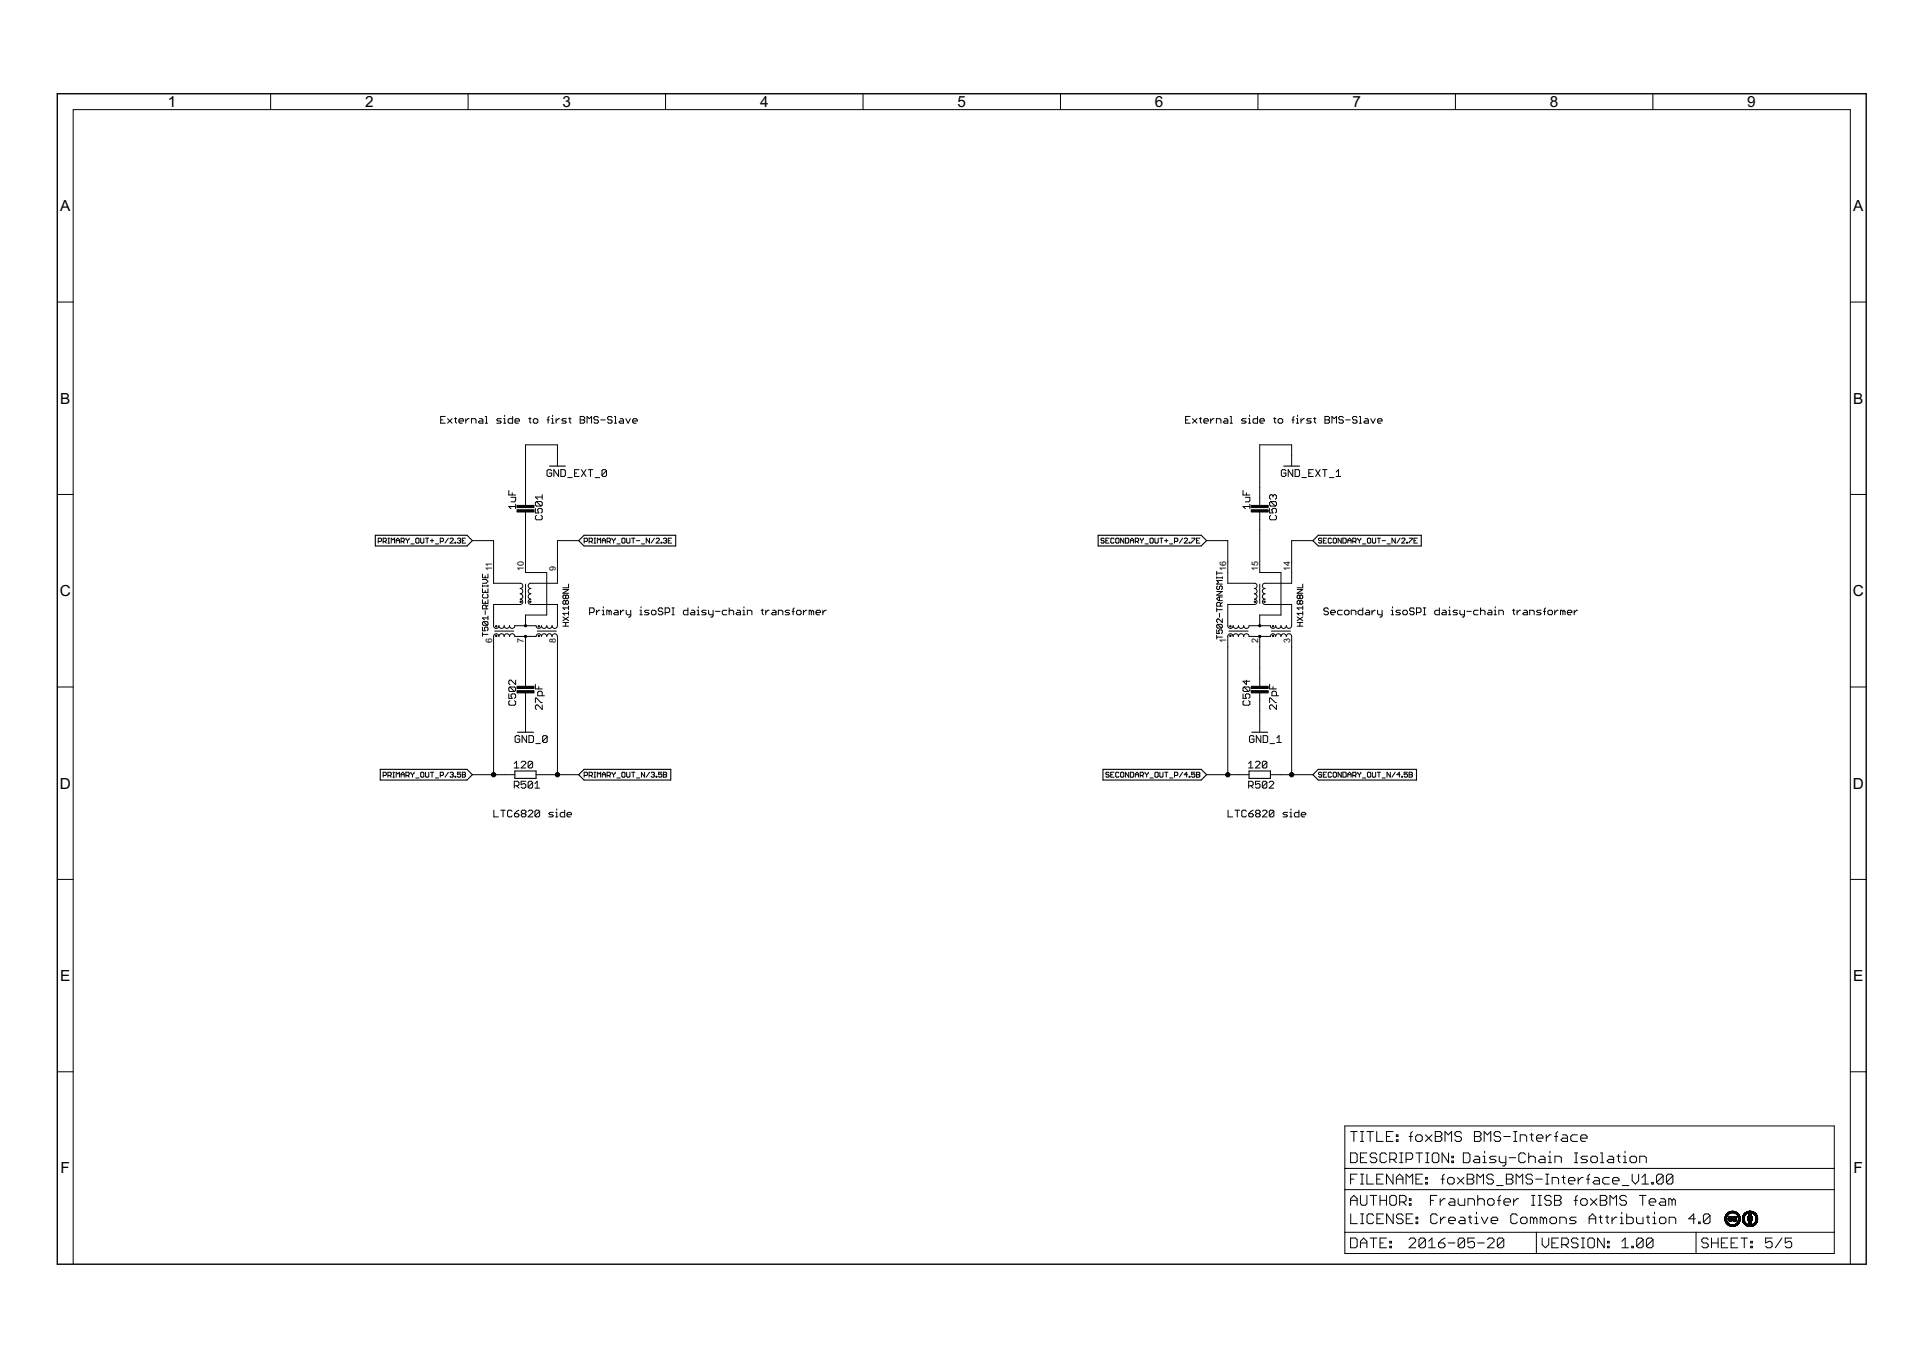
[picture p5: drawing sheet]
<svg xmlns="http://www.w3.org/2000/svg" width="297mm" height="210mm" viewBox="0 0 297 210" stroke-linecap="round" stroke-linejoin="round" font-family="sans-serif">
<defs><g id="words">
<g font-size="2.6">
<text x="25.9" y="16.6">1</text>
<text x="56.4" y="16.6">2</text>
<text x="86.9" y="16.6">3</text>
<text x="117.4" y="16.6">4</text>
<text x="147.9" y="16.6">5</text>
<text x="178.4" y="16.6">6</text>
<text x="208.9" y="16.6">7</text>
<text x="239.4" y="16.6">8</text>
<text x="269.9" y="16.6">9</text>
<text x="9.3" y="32.6">A</text>
<text x="286.3" y="32.6">A</text>
<text x="9.3" y="62.4">B</text>
<text x="286.3" y="62.4">B</text>
<text x="9.2" y="92.1">C</text>
<text x="286.2" y="92.1">C</text>
<text x="9.2" y="121.8">D</text>
<text x="286.2" y="121.8">D</text>
<text x="9.3" y="151.5">E</text>
<text x="286.3" y="151.5">E</text>
<text x="9.4" y="181.2">F</text>
<text x="286.3" y="181.2">F</text>
</g>
<g font-size="1.5">
<text x="76" y="88.2" transform="rotate(-90 76 88.2)">11</text>
<text x="80.9" y="88.2" transform="rotate(-90 80.9 88.2)">10</text>
<text x="85.9" y="88.2" transform="rotate(-90 85.9 88.2)">9</text>
<text x="189.4" y="88.2" transform="rotate(-90 189.4 88.2)">16</text>
<text x="194.4" y="88.2" transform="rotate(-90 194.4 88.2)">15</text>
<text x="199.3" y="88.2" transform="rotate(-90 199.3 88.2)">14</text>
<text x="76" y="99.3" transform="rotate(-90 76 99.3)">6</text>
<text x="80.9" y="99.3" transform="rotate(-90 80.9 99.3)">7</text>
<text x="85.9" y="99.3" transform="rotate(-90 85.9 99.3)">8</text>
<text x="189.4" y="99.3" transform="rotate(-90 189.4 99.3)">1</text>
<text x="194.4" y="99.3" transform="rotate(-90 194.4 99.3)">2</text>
<text x="199.3" y="99.3" transform="rotate(-90 199.3 99.3)">3</text>
</g>
</g></defs>
<g fill="none" stroke="#000" stroke-width=".15">
<path d="M41.8 14.5v2.4M72.3 14.5v2.4M102.8 14.5v2.4M133.3 14.5v2.4M163.8 14.5v2.4M194.3 14.5v2.4M224.8 14.5v2.4M255.3 14.5v2.4M8.8 46.7h2.5M285.8 46.7h2.5M8.8 76.4h2.5M68.1 64.9h.3"/>
<path d="M68.8 64.3h-.7v1.1h.7M69.1 64.7l.7 .7M69.8 64.7l-.7 .7M70.2 64.7h.3M70.4 64.5v.7l.1 .2M70.9 65h.7v-.1l-.2-.2h-.3l-.2 .2v.3l.2 .2h.3M71.9 64.7v.7M72.5 64.7h-.2l-.4 .3M72.8 65.4v-.7h.6l.1 .2v.5M74.1 64.7h.3l.2 .2v.5h-.5l-.2-.2 .2-.2h.5M75 64.3h.1v1.1M75 65.4h.3"/>
<path d="M77.4 64.7h-.5l-.2 .2 .2 .1h.4l.1 .2-.1 .2h-.6M77.8 65.4h.3M77.8 64.7h.2v.7M78 64.1v.2M78.6 75.8v.7h1.1M78.9 76.8h.8v.5l-.2 .2h-.6M79.1 76.1v.4M79.2 64.3v1.1h-.5l-.2-.2v-.3l.2-.2h.5M79.5 65h.7l-.1-.3h-.4l-.2 .2v.3l.2 .2h.4M79.7 78.2h-1.1l.3 .4M79.7 77.9v.7M81.2 79.1v9.3h3.3v6.6h-3.3v1.6"/>
<path d="M81.7 64.7h.3M81.9 64.5v.7l.1 .2M82.5 64.7h.4l.2 .2v.3l-.2 .2h-.4l-.1-.2v-.3zM82.7 78.5v.7h.5l-.1-.3v-.2l.1-.2h.4l.2 .2v.4l-.2 .1M82.9 77.5h.7l.2 .1v.4l-.2 .2M82.9 79.6l-.2 .2v.3l.2 .2h.7l.2-.2v-.3l-.2-.2M82.9 77.5l-.2 .1v.4l.2 .2h.7M82.9 77.5l.7 .7M83.8 76.4v.7M83.8 76.8h-1.1l.4 .3M84.5 64.9h.3M84.8 64.3l-.1 .2v.9"/>
<path d="M85.2 65.4h.4M85.2 64.7h.2v.7M85.2 72.7l-.2-.2h-.3l-.2 .2v.7l.2 .2h.3l.2-.2v-.3h-.3M85.4 64.1v.2M85.9 64.7v.7M86.1 72v-3.3h-4.9v9.4M86.3 72.5v1.1l-.7-1.1v1.1M86.4 64.7h-.1l-.4 .3M86.6 72.5h.5l.2 .2v.7l-.2 .2h-.5zM87.5 64.7h-.5l-.2 .2 .2 .1h.3l.2 .2-.2 .2h-.5M87.7 73.8h.7M87.8 64.7h.4"/>
<path d="M88 64.5v.7l.2 .2M88.8 73.1h.3M89.5 72.5h-.7v1.1h.7M89.6 64.3h.5l.2 .2v.2l-.2 .2 .2 .1v.2l-.2 .2h-.5zM89.6 64.9h.5M89.8 72.5l.7 1.1M90.5 72.5l-.7 1.1M90.7 65.4v-1.1l.3 .4 .4-.4v1.1M90.9 72.5h.7M91.2 72.5v1.1M91.9 73.8h.7M92.4 64.5l-.1-.2h-.4l-.2 .2 .2 .4h.4l.1 .1-.1 .4h-.4l-.2-.2"/>
<path d="M92.8 64.9h.7M93.7 72.7l-.2-.2h-.3l-.2 .2v.7M93.7 72.7v.7l-.2 .2h-.3l-.2-.2M93.7 72.7l-.7 .7M94.6 64.5l-.2-.2h-.4l-.1 .4 .1 .2h.4l.2 .3-.2 .2h-.4l-.1-.2M94.9 64.3h.2v1.1M94.9 65.4h.3M95.8 64.7h.3l.2 .2v.5h-.5l-.2-.2 .2-.2h.5M96.7 64.7l.3 .7 .4-.7M97.7 65h.7v-.1l-.1-.2h-.4l-.2 .2v.3l.2 .2h.4M183.1 64.9h.4M183.8 64.3h-.7v1.1h.7"/>
<path d="M184.2 64.7l.7 .7M184.9 64.7l-.7 .7M185.3 64.7h.3M185.4 64.5v.7l.2 .2M185.9 65h.7l-.1-.3h-.4l-.2 .2v.3l.2 .2h.4M187 64.7v.7M187.5 64.7h-.1l-.4 .3M187.9 65.4v-.7h.5l.2 .2v.5M189.1 64.7h.4l.2 .2v.5h-.6l-.1-.2 .1-.2h.6M190 64.3h.2v1.1M190 65.4h.4M192 75.8v.7h1.1"/>
<path d="M192.4 76.8h.7v.5l-.2 .2h-.5M192.5 64.7h-.5l-.2 .2 .7 .3-.2 .2h-.5M192.5 76.1v.4M192.8 64.7h.2v.7M192.8 65.4h.4M193 64.1v.2M193.1 78.2h-1.1l.4 .4M193.1 77.9v.7M194.2 64.3v1.1h-.5l-.2-.2v-.3l.2-.2h.5M194.6 79.1v9.3h3.3v6.6h-3.3v1.6M194.6 65h.7l-.2-.3h-.3l-.2 .2v.3l.2 .2h.3M196.1 78.5v.7h.5l-.1-.3v-.2l.1-.2h.4l.2 .2v.4l-.2 .1"/>
<path d="M196.3 77.5h.7l.2 .1v.4l-.2 .2M196.3 79.6l-.2 .2v.3l.2 .2h.7l.2-.2v-.3l-.2-.2M196.3 77.5l-.2 .1v.4l.2 .2h.7M196.3 77.5l.7 .7M196.6 76.6l.2-.2h.2l.2 .2v.3l-.2 .2M196.6 76.6l-.1-.2h-.2l-.2 .2v.3l.2 .2M196.6 76.6v.2M196.7 64.7h.4M196.9 64.5v.7l.2 .2M197.6 64.7h.4l.1 .2v.3l-.1 .2h-.4l-.2-.2v-.3zM198.6 72.7l-.2-.2h-.3l-.2 .2v.7l.2 .2h.3l.2-.2v-.3h-.3M199.5 72v-3.3h-4.9v9.4"/>
<path d="M199.6 64.9h.3M199.7 72.5v1.1l-.7-1.1v1.1M199.9 64.3l-.2 .2v.9M200 72.5h.6l.1 .2v.7l-.1 .2h-.6zM200.3 65.4h.3M200.3 64.7h.1v.7M200.4 64.1v.2M201 64.7v.7M201.1 73.8h.7M201.5 64.7h-.2l-.3 .3M202.2 73.1h.3M202.5 64.7h-.5l-.2 .2 .2 .1h.4l.1 .2-.1 .2h-.6"/>
<path d="M202.9 72.5h-.7v1.1h.7M202.9 64.7h.4M203.1 64.5v.7l.2 .2M203.2 72.5l.7 1.1M203.9 72.5l-.7 1.1M204.3 72.5h.7M204.6 72.5v1.1M204.7 64.3h.5l.2 .2v.2l-.2 .2 .2 .1v.2l-.2 .2h-.5zM204.7 64.9h.5M205.3 73.8h.7M205.7 65.4v-1.1l.4 .4 .3-.4v1.1M206.4 73.6h.7"/>
<path d="M206.4 72.9l.4-.4v1.1M207.5 64.5l-.2-.2h-.3l-.2 .4 .2 .2h.3l.2 .1v.2l-.2 .2h-.3l-.2-.2M207.9 64.9h.7M209.6 64.5l-.2-.2h-.3l-.2 .2 .2 .4h.3l.2 .1-.2 .4h-.3l-.2-.2M210 64.3h.1v1.1M210 65.4h.3M210.8 64.7h.4l.2 .2v.5h-.6l-.1-.2 .1-.2h.6M211.7 64.7l.4 .7 .3-.7M212.8 65h.7l-.2-.3h-.3l-.2 .2v.3l.2 .2h.3M285.8 76.4h2.5M58.4 83.6h.4l.1-.1v-.3l-.1-.1h-.4v.8M59.2 83.6h.3l.2-.1v-.3l-.2-.1h-.3v.8"/>
<path d="M59.4 83.6l.3 .3M59.9 83.1h.3M59.9 83.9h.3M60 83.1v.8M60.4 83.9v-.8l.3 .3 .2-.3v.8M61.2 83.9v-.5l.2-.3 .3 .3v.5M61.2 83.5h.5M62 83.6h.3l.1-.1v-.3l-.1-.1h-.3v.8M62.2 83.6l.2 .3M62.7 83.1l.2 .4M62.9 83.5v.4M63.2 83.1l-.3 .4"/>
<path d="M63.5 84h.5M64.3 83.1h.3l.1 .1v.6l-.1 .1h-.3l-.1-.1v-.6zM65 83.1v.7l.1 .1h.2l.2-.1v-.7M65.7 83.1h.5M66 83.1v.8M66.5 83.5h.5M66.7 83.2v.6M67.2 84h.6M68 83.6h.4l.1-.1v-.3l-.1-.1h-.4v.8M69.3 83.1l-.6 .8M69.5 83.2l.1-.1h.3l.1 .1v.2l-.5 .5h.5M70.3 83.8h.1v.1h-.1z"/>
<path d="M70.7 83.2l.1-.1h.2l.2 .1-.2 .3M70.9 83.5h.1M71 83.5l.2 .1-.2 .3h-.2l-.1-.1M71.4 83.5h.2M71.9 83.1h-.5v.8h.5M73 83.5h3.2v6.6h4.1a.4 .4 0 0 1 .5 .4 .4 .4 0 0 1-.5 .4 .41 .41 0 0 1 .5 .4 .41 .41 0 0 1-.5 .4 .41 .41 0 0 1 .5 .4 .41 .41 0 0 1-.5 .4 .41 .41 0 0 1 .5 .5 .41 .41 0 0 1-.5 .4h-4.1v3.2a.41 .41 0 0 0 .5 .5 .41 .41 0 0 0 .4-.5 .4 .4 0 0 0 .4 .5 .4 .4 0 0 0 .4-.5 .41 .41 0 0 0 .4 .5 .41 .41 0 0 0 .4-.5 .41 .41 0 0 0 .4 .5 .41 .41 0 0 0 .4-.5h3.3a.41 .41 0 0 0 .4 .5 .41 .41 0 0 0 .4-.5 .41 .41 0 0 0 .4 .5 .41 .41 0 0 0 .5-.5 .41 .41 0 0 0 .4 .5 .41 .41 0 0 0 .4-.5 .41 .41 0 0 0 .4 .5 .41 .41 0 0 0 .4-.5v-3.2h-4.1a.41 .41 0 0 1-.4-.4 .41 .41 0 0 1 .4-.5 .41 .41 0 0 1-.4-.4 .41 .41 0 0 1 .4-.4 .41 .41 0 0 1-.4-.4 .41 .41 0 0 1 .4-.4 .4 .4 0 0 1-.4-.4 .4 .4 0 0 1 .4-.4h4.1v-6.6h3.3M74.5 98h.9M74.5 88.7v.5h.9v-.5M74.5 90.4v.2M74.5 90.9v.6h.9v-.6M74.5 92.6v.6h.9v-.6M74.5 96.9v.5h.5l-.2-.3 .2-.2h.2l.2 .1v.3l-.2 .1"/>
<path d="M74.5 97.7v.6M74.5 90.5h.9M74.5 89.5h.6l.3 .3-.3 .3h-.6M74.7 91.8l-.2 .1v.3l.2 .2h.5l.2-.2v-.3l-.2-.1M74.7 96l-.2 .2v.2l.2 .2h.5M74.7 96h.5l.2 .2v.2l-.2 .2M74.7 96l.5 .6M75 88.9v.3M75 91.2v.3M75 92.9v.3M75 94.3v.6M75.1 94v-.4l-.1-.1h-.3l-.2 .1v.4h.9"/>
<path d="M75.4 90.4v.2M75.4 95.2v.5M75.4 95.4h-.9l.3 .3M75.4 93.5l-.3 .2M76.4 97.5h3M81.2 90.2v3M81.2 98.3v7.7M83 97.5h2.9M87 96.7h.8M87 96.1h.8M87 95.3l.8 .6M87 91.1h.8l-.8 .5h.8"/>
<path d="M87.4 92.1v.2M87.4 92.9v.3M87.4 96.1v.6M87.4 92.1l.1-.2 .3 .2v.2l-.1 .2-.3-.2M87.4 92.9l.1-.1 .3 .1v.3l-.1 .1-.3-.1M87.4 92.9l-.2-.1-.2 .1v.3l.1 .1 .3-.1M87.4 92.1l-.2-.2-.2 .2v.2l.1 .2 .3-.2M87.8 95.3l-.8 .6M87.8 94.7h-.8l.2 .3M87.8 90.2v.6h-.8M87.8 93.6v.6M87.8 94.4v.6"/>
<path d="M87.8 93.9h-.8l.2 .3M90.2 83.6h.4l.1-.1v-.3l-.1-.1h-.4v.8M91 83.6h.4l.1-.1v-.3l-.1-.1h-.4v.8M91.1 94.6h.5l.2-.2v-.3l-.2-.2h-.5v1.1M91.2 83.6l.3 .3M91.8 83.1h.2M91.8 83.9h.2M91.9 83.1v.8M92.1 94.3v.7M92.3 83.9v-.8l.2 .3 .3-.3v.8M92.7 94.3h-.2l-.4 .3M93 83.9v-.5l.3-.3 .2 .3v.5"/>
<path d="M93 83.5h.5M93 94.3h.2v.7M93 95h.4M93.2 93.7v.2M93.8 83.6h.3l.2-.1v-.3l-.2-.1h-.3v.8M94 83.6l.3 .3M94.1 94.4l-.4-.1v.7M94.1 94.4v.6M94.1 94.4l.2-.1 .1 .1v.6M94.5 83.1l.3 .4M94.8 83.5v.4M95 94.3h.3l.2 .1v.6h-.5l-.2-.2 .2-.2h.5"/>
<path d="M95 83.1l-.2 .4M95.3 84h.5M95.8 94.3v.7M96.2 83.1h.2l.1 .1v.6l-.1 .1h-.2l-.1-.1v-.6zM96.4 94.3h-.2l-.4 .3M96.7 94.3v.5l.2 .2h.5M96.8 83.1v.7l.1 .1h.3l.1-.1v-.7M97.4 94.3v.8l-.1 .2h-.2M97.6 83.1h.5M97.8 83.1v.8M98.3 83.5h.5M98.8 94.3h.2v.7"/>
<path d="M98.8 95h.4M99 93.7v.2M99.1 84h.5M100.3 94.3h-.6l-.2 .1 .2 .2h.4l.2 .2-.2 .2h-.6M100.3 83.1v.8l-.5-.8v.8M100.6 94.4l.2-.1h.3l.2 .1v.4l-.2 .2h-.3l-.2-.2zM101.1 83.1l-.5 .8M101.3 83.2l.2-.1h.2l.2 .1v.2l-.6 .5h.6M102.1 83.8h.1v.1h-.1zM102.4 94.1l-.2-.2h-.3l-.2 .4 .2 .1h.3l.2 .2v.2l-.2 .2h-.3l-.2-.2M102.5 83.2l.1-.1h.2l.2 .1-.2 .3M102.7 83.5h.1"/>
<path d="M102.7 94.6h.6l.1-.2v-.3l-.1-.2h-.6v1.1M102.8 83.5l.2 .1-.2 .3h-.2l-.1-.1M103.2 83.5h.3M103.7 83.1h-.5v.8h.5M103.8 93.9h.3M103.8 95h.3M104 93.9v1.1M106.3 93.9v1.1h-.6l-.1-.2v-.4l.1-.1h.6M106.8 94.3h.3l.2 .1v.6h-.5l-.2-.2 .2-.2h.5M107.7 94.3h.2v.7M107.7 95h.3M107.9 93.7v.2"/>
<path d="M109.1 94.3h-.5l-.2 .1 .2 .2h.3l.2 .2-.2 .2h-.5M109.5 94.3v.5l.1 .2h.6M110.2 94.3v.8l-.2 .2h-.2M110.5 94.4h.7M112.3 94.3h-.6l-.1 .1v.4l.1 .2h.6M112.6 94.4l.2-.1h.4l.1 .1v.6M112.6 93.9v1.1M113.9 94.3h.3l.2 .1v.6h-.5l-.2-.2 .2-.2h.5M114.7 94.3h.2v.7M114.7 95h.4M114.9 93.7v.2M115.4 95v-.7h.6l.1 .1v.6"/>
<path d="M117.6 94.3h.3M117.8 94.1v.7l.1 .2M118.3 94.3v.7M118.8 94.3h-.2l-.3 .3M119.3 94.3h.4l.2 .1v.6h-.6l-.2-.2 .2-.2h.6M120.2 95v-.7h.5l.2 .1v.6M122 94.3h-.5l-.2 .1 .2 .2h.3l.2 .2-.2 .2h-.5M122.3 94.4h.4M122.7 93.9l-.2 .2v.9M123.2 94.3h.4l.1 .1v.4l-.1 .2h-.4l-.2-.2v-.4zM124.1 94.3v.7M124.6 94.3h-.1l-.4 .3"/>
<path d="M125.3 94.4l-.3-.1v.7M125.3 94.4v.6M125.3 94.4l.2-.1 .2 .1v.6M126 94.6h.7v-.2l-.1-.1h-.4l-.2 .1v.4l.2 .2h.4M127.1 94.3v.7M127.6 94.3h-.2l-.3 .3M170.6 83.2l-.2-.1h-.2l-.1 .3 .1 .1h.2l.2 .3-.2 .1h-.2l-.1-.1M170.8 83.5h.3M171.3 83.1h-.5v.8h.5M172.1 83.2l-.1-.1h-.3l-.1 .1v.6l.1 .1h.3l.1-.1M172.5 83.1h.2l.1 .1v.6l-.1 .1h-.2l-.2-.1v-.6zM173.6 83.1v.8l-.5-.8v.8"/>
<path d="M173.8 83.1h.4l.1 .1v.6l-.1 .1h-.4zM174.6 83.9v-.5l.3-.3 .2 .3v.5M174.6 83.5h.5M175.4 83.6h.3l.2-.1v-.3l-.2-.1h-.3v.8M175.6 83.6l.3 .3M176.1 83.1l.3 .4M176.4 83.5v.4M176.6 83.1l-.2 .4M176.9 84h.5M177.8 83.1h.2l.1 .1v.6l-.1 .1h-.2l-.2-.1v-.6zM178.4 83.1v.7l.1 .1h.3l.1-.1v-.7M179.2 83.1h.4"/>
<path d="M179.4 83.1v.8M179.9 83.5h.5M180.1 83.2v.6M180.7 84h.5M181.4 83.6h.4l.1-.1v-.3l-.1-.1h-.4v.8M182.7 83.1l-.5 .8M182.9 83.2l.1-.1h.3l.1 .1v.2l-.5 .5h.5M183.7 83.8h.1v.1h-.1zM184.1 83.1h.5l-.5 .8M184.8 83.5h.3M185.3 83.1h-.5v.8h.5M186.4 83.5h3.3v6.6h4.1a.4 .4 0 0 1 .4 .4 .4 .4 0 0 1-.4 .4 .41 .41 0 0 1 .4 .4 .41 .41 0 0 1-.4 .4 .41 .41 0 0 1 .4 .4 .41 .41 0 0 1-.4 .4 .41 .41 0 0 1 .4 .5 .41 .41 0 0 1-.4 .4h-4.1v3.2a.41 .41 0 0 0 .4 .5 .41 .41 0 0 0 .4-.5 .41 .41 0 0 0 .4 .5 .41 .41 0 0 0 .4-.5 .4 .4 0 0 0 .4 .5 .4 .4 0 0 0 .4-.5 .41 .41 0 0 0 .4 .5 .41 .41 0 0 0 .4-.5h3.3a.4 .4 0 0 0 .4 .5 .4 .4 0 0 0 .4-.5 .41 .41 0 0 0 .5 .5 .41 .41 0 0 0 .4-.5 .41 .41 0 0 0 .4 .5 .41 .41 0 0 0 .4-.5 .41 .41 0 0 0 .4 .5 .41 .41 0 0 0 .4-.5v-3.2h-4.1a.41 .41 0 0 1-.4-.4 .41 .41 0 0 1 .4-.5 .41 .41 0 0 1-.4-.4 .41 .41 0 0 1 .4-.4 .41 .41 0 0 1-.4-.4 .41 .41 0 0 1 .4-.4 .4 .4 0 0 1-.4-.4 .4 .4 0 0 1 .4-.4h4.1v-6.6h3.3"/>
<path d="M187.9 89.2h.9M187.9 98.4h.9M187.9 88.2v.6M187.9 89.1v.3M187.9 93.9v.6M187.9 97.3v.6h.5l-.2-.3 .2-.3h.3l.1 .1v.3l-.1 .2M187.9 98.1v.6M187.9 94.2h.9M187.9 91.4h.9l-.9 .5h.9M187.9 88.5h.9M188.1 90.5l-.2 .1v.3l.3 .2 .2-.2v-.3l.3-.1 .1 .1v.3l-.1 .2M188.1 96.4l-.2 .2v.3l.2 .1h.6"/>
<path d="M188.1 96.4h.6l.1 .2v.3l-.1 .1M188.1 96.4l.6 .6M188.4 92.2v.6M188.4 94.7v.6M188.5 93.6v-.4l-.1-.2h-.3l-.2 .2v.4h.9M188.8 92.2h-.6l-.3 .3 .3 .3h.6M188.8 95.6v.6l-.6-.6-.3 .1v.3l.2 .2M188.8 89.1v.3M188.8 93l-.3 .3M188.8 89.7h-.9l.3 .2-.3 .3h.9M189.8 97.5h3M194.6 90.2v3"/>
<path d="M194.6 98.3v7.7M196.4 97.5h2.9M200.4 96.7h.8M200.4 96.1h.8M200.4 91.1h.8l-.8 .5h.8M200.4 95.3l.8 .6M200.8 92.9l-.1-.1-.3 .1v.3l.1 .1 .3-.1M200.8 92.9l.1-.1 .3 .1v.3l-.1 .1-.3-.1M200.8 92.1l-.1-.2-.3 .2v.2l.1 .2 .3-.2M200.8 92.1l.1-.2 .3 .2v.2l-.1 .2-.3-.2M200.8 92.1v.2M200.8 92.9v.3"/>
<path d="M200.8 96.1v.6M201.2 94.7h-.8l.3 .3M201.2 93.9h-.8l.3 .3M201.2 90.2v.6h-.8M201.2 95.3l-.8 .6M201.2 93.6v.6M201.2 94.4v.6M204.2 83.2l-.2-.1h-.2l-.1 .1 .1 .3h.2l.2 .1-.2 .3h-.2l-.1-.1M204.4 83.5h.3M204.9 83.1h-.5v.8h.5M205.2 94.1l-.2-.2h-.3l-.2 .2v.2l.2 .1h.3l.2 .2-.2 .4h-.3l-.2-.2M205.5 94.6h.7v-.2l-.1-.1h-.4l-.2 .1v.4l.2 .2h.4"/>
<path d="M205.7 83.2l-.2-.1h-.2l-.1 .1v.6l.1 .1h.2l.2-.1M205.9 83.2l.2-.1h.2l.1 .1v.6l-.1 .1h-.2l-.2-.1zM207.2 83.1v.8l-.5-.8v.8M207.3 94.3h-.5l-.2 .1v.4l.2 .2h.5M207.4 83.1h.4l.1 .1v.6l-.1 .1h-.4zM207.7 94.4l.2-.1h.3l.2 .1v.4l-.2 .2h-.3l-.2-.2zM208.2 83.9v-.5l.2-.3 .3 .3v.5M208.2 83.5h.5M208.7 95v-.7h.6l.1 .1v.6M209 83.6h.3l.2-.1v-.3l-.2-.1h-.3v.8M209.2 83.6l.3 .3M209.7 83.1l.3 .4"/>
<path d="M210 83.5v.4M210.2 83.1l-.2 .4M210.5 84h.5M210.5 93.9v1.1h-.5l-.2-.2v-.4l.2-.1h.5M211 94.3h.4l.2 .1v.6h-.6l-.1-.2 .1-.2h.6M211.3 83.1h.3l.1 .1v.6l-.1 .1h-.3l-.1-.1v-.6zM211.9 94.3v.7M212 83.1v.7l.1 .1h.3l.1-.1v-.7M212.4 94.3h-.1l-.4 .3M212.7 83.1h.5M212.8 94.3v.5l.2 .2h.5M213 83.1v.8"/>
<path d="M213.5 83.5h.5M213.5 94.3v.8l-.2 .2h-.2M214.2 84h.6M214.9 94.3h.2v.7M214.9 95h.4M215.1 93.7v.2M215.5 83.1v.8l-.5-.8v.8M216.3 83.1l-.5 .8M216.3 94.3h-.5l-.2 .1 .2 .2h.4l.1 .2-.1 .2h-.6M216.5 83.2l.1-.1h.3l.1 .1v.2l-.5 .5h.5M216.9 94.3h.3l.2 .1v.4l-.2 .2h-.3l-.2-.2v-.4zM217.3 83.8h.1v.1h-.1z"/>
<path d="M217.7 83.1h.5l-.5 .8M218.4 83.5h.3M218.4 94.1l-.1-.2h-.4l-.2 .4 .2 .1h.4l.1 .4-.1 .2h-.4l-.2-.2M218.8 94.6h.5l.2-.2v-.3l-.2-.2h-.5v1.1M218.9 83.1h-.5v.8h.5M219.9 93.9h.3M219.9 95h.3M220 93.9v1.1M222.3 93.9v1.1h-.5l-.2-.2v-.4l.2-.1h.5M222.9 94.3h.3l.2 .1v.6h-.5l-.2-.2 .2-.2h.5M223.8 94.3h.1v.7M223.8 95h.3"/>
<path d="M223.9 93.7v.2M225.1 94.3h-.5l-.1 .1 .1 .2h.4l.1 .2-.1 .2h-.5M225.5 94.3v.5l.2 .2h.5M226.2 94.3v.8l-.2 .2h-.1M226.6 94.4h.7M228.3 94.3h-.5l-.2 .1v.4l.2 .2h.5M228.7 94.4l.2-.1h.3l.2 .1v.6M228.7 93.9v1.1M229.9 94.3h.4l.1 .1v.6h-.5l-.2-.2 .2-.2h.5M230.8 94.3h.2v.7M230.8 95h.4M231 93.7v.2"/>
<path d="M231.5 95v-.7h.5l.2 .1v.6M233.6 94.3h.4M233.8 94.1v.7l.2 .2M234.3 94.3v.7M234.9 94.3h-.2l-.4 .3M235.4 94.3h.4l.1 .1v.6h-.5l-.2-.2 .2-.2h.5M236.3 95v-.7h.5l.2 .1v.6M238 94.3h-.5l-.2 .1 .2 .2h.4l.1 .2-.1 .2h-.6M238.4 94.4h.3M238.7 93.9l-.1 .2v.9M239.1 94.4l.2-.1h.3l.2 .1v.4l-.2 .2h-.3l-.2-.2zM240.2 94.3v.7"/>
<path d="M240.7 94.3h-.2l-.3 .3M241.4 94.4l-.4-.1v.7M241.4 94.4v.6M241.4 94.4l.2-.1 .1 .1v.6M242.1 94.6h.7v-.2l-.2-.1h-.3l-.2 .1v.4l.2 .2h.3M243.2 94.3v.7M243.7 94.3h-.2l-.3 .3M8.8 106.1h2.5M59.2 119.8h.3l.2-.1v-.3l-.2-.1h-.3v.7M59.9 119.8h.4l.1-.1v-.3l-.1-.1h-.4v.7M60.2 119.8l.2 .2M60.7 119.3h.2"/>
<path d="M60.8 119.3v.7M62 119.7h.4M62.7 119.8h.4l.1-.1v-.3l-.1-.1h-.4v.7M62.9 119.8l.3 .2M63.5 119.3l.2 .4M63.7 119.7v.3M64 119.3l-.3 .4M65.1 119.3h.2l.2 .1v.5l-.2 .1h-.2l-.1-.1v-.5zM65.7 119.3v.6l.1 .1h.3l.1-.1v-.6M66.5 119.3h.5M66.7 119.3v.7M68 119.8h.4l.1-.1v-.3l-.1-.1h-.4v.7"/>
<path d="M69.3 119.3l-.6 .7M69.5 119.4l.1-.1h.3l.1 .1-.1 .3M69.8 119.7h.1M69.9 119.7l.1 .1-.1 .2h-.3l-.1-.1M70.3 119.9h.1v.1h-.1zM71.2 119.3h-.5v.4l.2-.2 .3 .2v.2l-.2 .1h-.2l-.1-.1M71.4 119.3h.4l.1 .1-.1 .3 .1 .2-.1 .1h-.4zM71.4 119.7h.4M73 119.7h6.5M76.2 119.7v-21.4a.41 .41 0 0 1 .5-.4 .41 .41 0 0 1 .4 .4 .4 .4 0 0 1 .4-.4 .4 .4 0 0 1 .4 .4 .41 .41 0 0 1 .4-.4 .41 .41 0 0 1 .4 .4 .41 .41 0 0 1 .4-.4 .41 .41 0 0 1 .4 .4h3.3a.41 .41 0 0 1 .4-.4 .41 .41 0 0 1 .4 .4 .41 .41 0 0 1 .4-.4 .41 .41 0 0 1 .5 .4 .41 .41 0 0 1 .4-.4 .41 .41 0 0 1 .4 .4 .41 .41 0 0 1 .4-.4 .41 .41 0 0 1 .4 .4v21.4M78.6 107.2v.7h.5l-.2-.4v-.2l.2-.1h.4l.2 .1v.4l-.2 .2M78.8 106.1h.7l.2 .2v.3l-.2 .2"/>
<path d="M78.8 108.2l-.2 .2v.4l.2 .1h.7l.2-.1v-.4l-.2-.2M78.8 106.1l-.2 .2v.3l.2 .2h.7M78.8 106.1l.7 .7M79.4 117.9l.4-.3v1M79.4 118.6h.8M79.7 105.1v.6l-.8-.6-.3 .1v.4l.2 .1M80.3 113.8l-.2-.2h-.3l-.2 .2v.7l.2 .2h.3l.2-.2v-.3h-.4M80.5 117.8l.2-.2h.3l.2 .2v.1l-.7 .7h.7M81.2 107v6.1M81.3 113.6v1.1l-.7-1.1v1.1M81.7 113.6h.5l.2 .2v.7l-.2 .2h-.5zM82.3 117.8v.6l-.2 .2h-.4l-.1-.2"/>
<path d="M82.3 117.8l-.2-.2h-.4l-.1 .2v.6M82.3 117.8l-.7 .6M82.7 108.5v-.7h.2l.7 .7h.2M82.7 105.7v.7h1.1M82.8 114.9h.7M82.8 119.7h6.6M83.2 106v.4M83.8 108.9v.7l-.7-.7h-.2l-.2 .2v.3l.2 .2M83.8 107.5v-.6l-.2-.1h-.4l-.1 .1v.6h1M84.5 113.8l-.2-.2h-.3l-.2 .2v.7M84.5 113.8v.7l-.2 .2h-.3l-.2-.2M84.5 113.8l-.7 .7"/>
<path d="M90.2 119.8h.4l.1-.1v-.3l-.1-.1h-.4v.7M91 119.8h.4l.1-.1v-.3l-.1-.1h-.4v.7M91.2 119.8l.3 .2M91.8 119.3h.2M91.9 119.3v.7M93 119.7h.5M93.8 119.8h.3l.2-.1v-.3l-.2-.1h-.3v.7M94 119.8l.3 .2M94.5 119.3l.3 .4M94.8 119.7v.3M95 119.3l-.2 .4M96.2 119.3h.2l.1 .1v.5l-.1 .1h-.2l-.1-.1v-.5z"/>
<path d="M96.8 119.3v.6l.1 .1h.3l.1-.1v-.6M97.6 119.3h.5M97.8 119.3v.7M99.6 119.3v.7l-.5-.7v.7M100.3 119.3l-.5 .7M100.6 119.4l.1-.1h.3l.1 .1-.1 .3M100.8 119.7h.2M101 119.7l.1 .1-.1 .2h-.3l-.1-.1M101.3 119.9h.2v.1h-.2zM102.2 119.3h-.5v.4l.3-.2 .2 .2v.2l-.1 .1h-.2l-.2-.1M102.5 119.3h.3l.2 .1-.2 .3 .2 .2-.2 .1h-.3zM102.5 119.7h.3"/>
<path d="M171.3 119.4l-.1-.1h-.3l-.1 .2 .1 .2h.3l.1 .2-.1 .1h-.3l-.1-.1M171.6 119.7h.2M172.1 119.3h-.5v.7h.5M172.8 119.4l-.1-.1h-.2l-.2 .1v.5l.2 .1h.2l.1-.1M173.2 119.3h.3l.1 .1v.5l-.1 .1h-.3l-.1-.1v-.5zM174.3 119.3v.7l-.5-.7v.7M174.6 119.3h.4l.1 .1v.5l-.1 .1h-.4zM175.4 119.7h.5M176.1 119.8h.4l.1-.1v-.3l-.1-.1h-.4v.7M176.4 119.8l.2 .2M176.9 119.3l.2 .4M177.1 119.7v.3"/>
<path d="M177.4 119.3l-.3 .4M178.5 119.3h.3l.1 .1v.5l-.1 .1h-.3l-.1-.1v-.5zM179.2 119.3v.6l.1 .1h.2l.1-.1v-.6M179.9 119.3h.5M180.1 119.3v.7M181.4 119.8h.4l.1-.1v-.3l-.1-.1h-.4v.7M182.7 119.3l-.5 .7M183.4 119.7h-.5l.4-.4v.7M183.7 119.9h.1v.1h-.1zM184.6 119.3h-.5v.4l.2-.2 .3 .2v.2l-.2 .1h-.2l-.1-.1M184.8 119.3h.4l.1 .1-.1 .3 .1 .2-.1 .1h-.4zM184.8 119.7h.4"/>
<path d="M186.4 119.7h6.5M189.7 119.7v-21.4a.41 .41 0 0 1 .4-.4 .41 .41 0 0 1 .4 .4 .41 .41 0 0 1 .4-.4 .41 .41 0 0 1 .4 .4 .4 .4 0 0 1 .4-.4 .4 .4 0 0 1 .4 .4 .41 .41 0 0 1 .4-.4 .41 .41 0 0 1 .4 .4h3.3a.4 .4 0 0 1 .4-.4 .4 .4 0 0 1 .4 .4 .41 .41 0 0 1 .5-.4 .41 .41 0 0 1 .4 .4 .41 .41 0 0 1 .4-.4 .41 .41 0 0 1 .4 .4 .41 .41 0 0 1 .4-.4 .41 .41 0 0 1 .4 .4v21.4M192 107.2v.7h.5l-.1-.4v-.2l.1-.1h.4l.2 .1v.4l-.2 .2M192.2 106.1h.7l.2 .2v.3l-.2 .2M192.2 108.2l-.2 .2v.4l.2 .1h.7l.2-.1v-.4l-.2-.2M192.2 106.1l-.2 .2v.3l.2 .2h.7M192.2 106.1l.7 .7M192.5 105.1v.6l-.5-.5h1.1M192.9 118.6h.7M192.9 117.9l.3-.3v1M193.7 113.8l-.2-.2h-.3l-.2 .2v.7l.2 .2h.3l.2-.2v-.3h-.4M193.9 117.8l.2-.2h.4l.1 .2v.1l-.7 .7h.7"/>
<path d="M194.6 107v6.1M194.8 113.6v1.1l-.7-1.1v1.1M195.1 113.6h.5l.2 .2v.7l-.2 .2h-.5zM195.7 117.8v.6l-.2 .2h-.3l-.2-.2M195.7 117.8l-.2-.2h-.3l-.2 .2v.6M195.7 117.8l-.7 .6M196.1 105.7v.7h1.1M196.1 108.5v-.7h.2l.7 .7h.2M196.2 114.9h.7M196.2 119.7h6.6M196.6 106v.4M197.2 107.5v-.6l-.2-.1h-.4l-.1 .1v.6h1"/>
<path d="M197.2 108.9v.7l-.7-.7h-.2l-.2 .2v.3l.2 .2M197.2 114.7h.7M197.2 114l.4-.4v1.1M204.2 119.4l-.2-.1h-.2l-.1 .1 .1 .3h.2l.2 .1-.2 .2h-.2l-.1-.1M204.4 119.7h.3M204.9 119.3h-.5v.7h.5M205.7 119.4l-.2-.1h-.2l-.1 .1v.5l.1 .1h.2l.2-.1M206.1 119.3h.2l.1 .1v.5l-.1 .1h-.2l-.2-.1v-.5zM207.2 119.3v.7l-.5-.7v.7M207.4 119.3h.4l.1 .1v.5l-.1 .1h-.4zM208.2 119.7h.5M209 119.8h.3l.2-.1v-.3l-.2-.1h-.3v.7"/>
<path d="M209.2 119.8l.3 .2M209.7 119.3l.3 .4M210 119.7v.3M210.2 119.3l-.2 .4M211.3 119.3h.3l.1 .1v.5l-.1 .1h-.3l-.1-.1v-.5zM212 119.3v.6l.1 .1h.3l.1-.1v-.6M212.7 119.3h.5M213 119.3v.7M214.8 119.3v.7l-.6-.7v.7M215.5 119.3l-.5 .7M216.3 119.7h-.5l.4-.4v.7M216.5 119.9h.1v.1h-.1z"/>
<path d="M217.4 119.3h-.5v.4l.2-.2 .3 .2v.2l-.1 .1h-.3l-.1-.1M217.7 119.3h.3l.2 .1-.2 .3 .2 .2-.2 .1h-.3zM217.7 119.7h.3M285.8 106.1h2.5M8.8 135.8h2.5M60.7 120h.2M61.2 120v-.7l.2 .2 .3-.2v.7M62 120v-.5l.2-.2 .2 .2v.5M64.2 120.2h.5M67.2 120.2h.6M76.3 125.1v1.1h.7M77.3 125.1h.7"/>
<path d="M77.7 125.1v1.1M79.1 125.3l-.2-.2h-.3l-.2 .2v.7l.2 .2h.3l.2-.2M79.4 121.4h.6l.2-.2v-.3l-.2-.2h-.6v1M79.5 125.7h.5l.2 .3-.2 .2h-.3l-.2-.2zM79.8 121.4l.4 .3M80.2 125.1l-.7 .6M80.7 125.7l-.2-.2v-.2l.2-.2h.3l.2 .2v.2l-.2 .2M80.7 125.7l-.2 .1v.2l.2 .2h.3l.2-.2v-.2l-.2-.1M80.7 125.7h.3M81.2 120.7h-.7v.5l.4-.2 .3 .2v.4l-.2 .1h-.3l-.2-.1M81.6 125.3l.2-.2h.3l.2 .2v.2l-.7 .7h.7M82.3 120.9l-.2-.2h-.4l-.1 .2v.7"/>
<path d="M82.3 120.9v.7l-.2 .1h-.4l-.1-.1M82.3 120.9l-.7 .7M82.6 121.7h.7M82.6 121l.4-.3v1M83.4 125.3v.7l-.2 .2h-.4l-.2-.2M83.4 125.3l-.2-.2h-.4l-.2 .2v.7M83.4 125.3l-.8 .7M85.5 125.5h-.6l-.1 .2 .1 .1h.4l.2 .2-.2 .2h-.5M85.8 126.2h.4M85.8 125.5h.2v.7M86 124.9v.2M87.2 125.1v1.1h-.5l-.2-.2v-.3l.2-.2h.5"/>
<path d="M87.6 125.8h.7l-.2-.3h-.3l-.2 .2v.3l.2 .2h.3M91.8 120h.2M92.3 120v-.7l.2 .2 .3-.2v.7M93 120v-.5l.3-.2 .2 .2v.5M95.3 120.2h.5M98.3 120.2h.5M175.4 120v-.5l.2-.2 .3 .2v.5M177.6 120.2h.5M180.7 120.2h.5M189.7 125.1v1.1h.7M190.8 125.1h.7M191.1 125.1v1.1"/>
<path d="M192.5 125.3l-.2-.2h-.3l-.2 .2v.7l.2 .2h.3l.2-.2M192.9 121.4h.5l.2-.2v-.3l-.2-.2h-.5v1M192.9 125.7h.5l.2 .1v.2l-.2 .2h-.3l-.2-.2zM193.2 121.4l.4 .3M193.6 125.1l-.4 .2-.3 .4M194.1 125.7l-.1-.2 .1-.4h.4l.1 .2v.2l-.1 .2M194.1 125.7l-.1 .1 .1 .4h.4l.1-.2v-.2l-.1-.1M194.1 125.7h.4M194.6 120.7h-.7v.5l.4-.2h.2l.1 .2v.4l-.1 .1h-.4l-.2-.1M195 125.3l.2-.2h.3l.2 .2v.2l-.7 .7h.7M195.7 120.9l-.2-.2h-.3l-.2 .2v.7M195.7 120.9v.7l-.2 .1h-.3l-.2-.1"/>
<path d="M195.7 120.9l-.7 .7M196 120.9l.2-.2h.4l.1 .2v.1l-.7 .7h.7M196.8 125.3v.7l-.2 .2h-.4l-.1-.2M196.8 125.3l-.7 .7M196.8 125.3l-.2-.2h-.4l-.1 .2v.7M198.9 125.5h-.5l-.2 .2 .2 .1h.3l.2 .2-.2 .2h-.5M199.2 126.2h.4M199.2 125.5h.2v.7M199.4 124.9v.2M200.6 125.1v1.1h-.5l-.2-.2v-.3l.2-.2h.5M201 125.8h.7l-.2-.3h-.3l-.2 .2v.3l.2 .2h.3M208.2 120v-.5l.2-.2 .3 .2v.5"/>
<path d="M210.5 120.2h.5M213.5 120.2h.5M285.8 135.8h2.5M8.8 165.5h2.5M207.7 173.9h75.6v19.7h-75.6zM208.6 178.1h.8l.2 .2v1l-.2 .3h-.8zM208.6 174.8h1M209.1 174.8v1.5M210.1 178.8h.5M210.1 174.8h.5M210.1 176.3h.5M210.4 174.8v1.5"/>
<path d="M211.1 178.1h-1v1.5h1M211.1 174.8h1.1M211.6 174.8v1.5M212.7 174.8v1.5h1M212.7 178.3l-.3-.2h-.5l-.3 .2v.3l.3 .2h.5l.3 .3v.2l-.3 .3h-.5l-.3-.3M214.2 178.3l-.3-.2h-.5l-.2 .2v1l.2 .3h.5l.3-.3M214.2 175.5h.5M214.7 179.1h.7l.3-.3v-.5l-.3-.2h-.7v1.5M215.2 174.8h-1v1.5h1M215.2 179.1l.5 .5M215.7 175.3h.2v.2h-.2zM215.7 176h.2v.3h-.2z"/>
<path d="M216.2 179.6h.5M216.2 178.1h.5M216.5 178.1v1.5M217.2 179.1h.8l.2-.3v-.5l-.2-.2h-.8v1.5M217.7 175.5h.5M218.2 174.8l-.3 .2v1.3M218.7 175.5l.2-.2h.5l.3 .2v.5l-.3 .3h-.5l-.2-.3zM218.7 178.1h1M219.2 178.1v1.5M220.2 175.3l1 1M220.2 179.6h.5M220.2 178.1h.5"/>
<path d="M220.5 178.1v1.5M221.2 175.3l-1 1M221.2 178.3l.3-.2h.5l.2 .2v1l-.2 .3h-.5l-.3-.3zM221.7 174.8h.8l.2 .2v.3l-.2 .2 .2 .3v.2l-.2 .3h-.8zM221.7 175.5h.8M223.2 176.3v-1.5l.5 .5 .5-.5v1.5M223.8 178.1v1.5l-1-1.5v1.5M224.3 179.3h.2v.3h-.2zM224.3 178.6h.2v.2h-.2zM225.7 175l-.2-.2h-.5l-.3 .2v.3l.3 .2h.5l.2 .3v.2l-.2 .3h-.5l-.3-.3M226 178.1h.8l.3 .2v1l-.3 .3h-.8zM227.8 174.8h.7l.3 .2v.3l-.3 .2 .3 .3v.2l-.3 .3h-.7z"/>
<path d="M227.8 175.5h.7M227.8 178.6h.5l.3 .2v.8h-.8l-.2-.3 .2-.2h.8M229.1 179.6h.5M229.1 178.6h.2v1M229.3 176.3v-1.5l.5 .5 .5-.5v1.5M229.3 177.8v.3M231.1 178.6h-.8l-.2 .2 .2 .3h.5l.3 .2-.3 .3h-.7M231.6 178.6v.7l.2 .3h.8M231.8 175l-.3-.2h-.5l-.2 .2v.3l.2 .2h.5l.3 .3v.2l-.3 .3h-.5l-.2-.3M232.3 175.5h1M232.6 178.6v1.2l-.3 .3h-.2M233.1 178.8h1"/>
<path d="M233.8 174.8h.5M233.8 176.3h.5M234.1 174.8v1.5M234.8 176.3v-1h.8l.2 .2v.8M235.6 178.3l-.2-.2h-.5l-.3 .2v1l.3 .3h.5l.2-.3M236.1 178.8l.3-.2h.5l.3 .2v.8M236.1 178.1v1.5M236.3 175.3h.5M236.6 175v1l.2 .3M237.3 175.8h1v-.3l-.2-.2h-.5l-.3 .2v.5l.3 .3h.5M237.9 178.6h.5l.3 .2v.8h-.8l-.3-.3 .3-.2h.8M238.8 175.3v1"/>
<path d="M239.2 179.6h.5M239.2 178.6h.2v1M239.4 177.8v.3M239.6 175.3h-.2l-.6 .5M240.1 175.5h.5M240.2 179.6v-1h.7l.3 .2v.8M240.6 174.8l-.2 .2v1.3M241.4 175.3h.5l.2 .2v.8h-.7l-.3-.3 .3-.2h.7M243.2 179.6h.5M243.2 178.1h.5M243.5 178.1v1.5M243.6 175.3h-.7l-.3 .2v.5l.3 .3h.7"/>
<path d="M244.2 175.8h1v-.3l-.3-.2h-.5l-.2 .2v.5l.2 .3h.5M245.2 178.6h-.7l-.3 .2 .3 .3h.5l.2 .2-.2 .3h-.8M245.7 178.8l.3-.2h.5l.2 .2v.5l-.2 .3h-.5l-.3-.3zM247.2 179.6h.5M247.2 178.1h.3v1.5M248.5 178.6h.5l.3 .2v.8h-.8l-.3-.3 .3-.2h.8M249.8 178.6h.5M250 178.3v1l.3 .3M250.8 179.6h.5M250.8 178.6h.2v1M251 177.8v.3M251.8 178.8l.2-.2h.5l.3 .2v.5l-.3 .3h-.5l-.2-.3z"/>
<path d="M253.3 179.6v-1h.7l.3 .2v.8M285.8 165.5h2.5M11.3 195.3v-178.4h274.5v178.4M207.7 190.3h75.6M207.7 183.7h75.6M207.7 180.5h75.6M208.6 191.2h.8l.2 .3v1l-.2 .2h-.8zM208.6 186.2v-1.1l.5-.5 .5 .5v1.1M208.6 182.1h.5M208.6 185.4h1M208.6 187.5v1.5h1.1M209.6 181.4h-1v1.5"/>
<path d="M210.1 192h1M210.1 181.4h.5M210.1 182.9h.5M210.1 184.6v1.3l.3 .3h.5l.2-.3v-1.3M210.1 192.7v-1l.5-.5 .5 .5v1M210.2 189h.5M210.2 187.5h.5M210.4 181.4v1.5M210.4 187.5v1.5M211.1 181.4v1.5h1.1M211.6 191.2h1.1M211.6 184.6h1.1"/>
<path d="M212.2 184.6v1.6M212.2 191.2v1.5M212.2 187.7l-.3-.2h-.5l-.2 .2v1l.2 .3h.5l.3-.3M212.7 182.1h.5M212.7 188.3h.5M213.2 192h.5M213.2 184.6v1.6M213.2 185.4h1M213.7 181.4h-1v1.5h1M213.7 187.5h-1v1.5h1M214.2 191.2h-1v1.5h1M214.2 184.6v1.6"/>
<path d="M214.7 191.7h.2v.3h-.2zM214.7 192.5h.2v.2h-.2zM214.7 184.9l.2-.3h.5l.3 .3v1l-.3 .3h-.5l-.2-.3zM215.2 181.4v1.5l-1-1.5v1.5M215.2 187.5v1.5l-1-1.5v1.5M215.7 182.1h1M215.7 182.9v-1l.5-.5 .5 .5v1M216.2 185.7h.7l.3-.3v-.5l-.3-.3h-.7v1.6M216.7 185.7l.5 .5M216.7 187.7l-.2-.2h-.5l-.3 .2v.3l.3 .3h.5l.2 .2v.2l-.2 .3h-.5l-.3-.3M217.2 182.9v-1.5l.5 .5 .5-.5v1.5M217.2 188.3h.5"/>
<path d="M217.7 191.5l.2-.3h.5l.3 .3v.2l-1 1h1M217.7 185.1h.3v.3h-.3zM217.7 185.9h.3v.3h-.3zM218.2 187.5h-1v1.5h1M218.7 182.1h.5M218.7 188h.3v.3h-.3zM218.7 188.7h.3v.3h-.3zM219.7 181.4h-1v1.5h1M220.2 191.5l-.3-.3h-.5l-.2 .3v1M220.2 191.5v1l-.3 .2h-.5l-.2-.2M220.2 191.5l-1 1M220.2 181.9h.3v.2h-.3z"/>
<path d="M220.2 182.6h.3v.3h-.3zM220.7 192.7h1M220.7 191.7l.5-.5v1.5M221 185.4h.4M222 184.6h-1v1.6M222 187.7l-.2-.2h-.5l-.3 .2v1l.3 .3h.5l.2-.3M222.2 192h.8l.2 .2v.3l-.2 .2h-.5l-.3-.2zM222.5 185.1v1.1M222.5 188v1M222.6 182.1h.5M223.1 181.4l-.3 .2v1.3M223.2 191.2l-.5 .3-.5 .5"/>
<path d="M223.2 185.1h-.2l-.5 .6M223.3 188h-.3l-.5 .5M223.6 182.1l.3-.2h.5l.2 .2v.5l-.2 .3h-.5l-.3-.3zM223.7 192h1M223.8 188.5h1v-.2l-.3-.3h-.5l-.2 .3v.4l.2 .3h.5M224 185.1h.5l.2 .3v.8h-.7l-.3-.3 .3-.2h.7M225.1 181.9l1 1M225.2 185.1v.8l.3 .3h.8v-1.1M225.6 188h.4l.3 .3v.7h-.7l-.3-.3 .3-.2h.7M226.1 181.9l-1 1M226.2 191.5l-.2-.3h-.5l-.3 .3v1M226.2 191.5v1l-.2 .2h-.5l-.3-.2"/>
<path d="M226.2 191.5l-1 1M226.6 181.4h.8l.2 .2v.3l-.2 .2 .2 .3v.2l-.2 .3h-.8zM226.6 182.1h.8M226.8 186.2v-1.1h.7l.3 .3v.8M226.8 188h.5M227.1 187.7v1l.2 .3M227.8 191.2h-1.1v.8l.5-.3h.3l.3 .3v.5l-.3 .2h-.5l-.3-.2M227.8 189h.5M227.8 188h.3v1M228.1 187.2v.3M228.1 182.9v-1.5l.5 .5 .6-.5v1.5M228.3 192h1"/>
<path d="M228.3 185.4l.2-.3h.5l.3 .3v.8M228.3 184.6v1.6M228.8 188l.5 1 .5-1M229.8 191.5l.2-.3h.5l.3 .3v.2l-1 1h1M229.8 185.4l.2-.3h.5l.3 .3v.5l-.3 .3h-.5l-.2-.3zM230.3 188.5h1.1v-.2l-.3-.3h-.5l-.3 .3v.4l.3 .3h.5M230.7 181.6l-.3-.2h-.5l-.2 .2v.3l.2 .2h.5l.3 .3v.2l-.3 .3h-.5l-.2-.3M231.2 183.1h1M231.3 185.4h.5M231.8 184.6l-.3 .3v1.3M232.3 191.5l-.2-.3h-.6l-.2 .3v1M232.3 191.5v1l-.2 .2h-.6l-.2-.2"/>
<path d="M232.3 191.5l-1 1M232.3 185.7h1v-.3l-.2-.3h-.5l-.3 .3v.5l.3 .3h.5M232.7 181.4h.7l.3 .2v.3l-.3 .2 .3 .3v.2l-.3 .3h-.7zM232.7 182.1h.7M233.8 185.1v1.1M234.2 182.9v-1.5l.5 .5 .5-.5v1.5M234.4 187.7l-.3-.2h-.5l-.2 .2v1l.2 .3h.5l.3-.3M234.6 185.1h-.3l-.5 .6M235.1 188h.5l.3 .3v.4l-.3 .3h-.5l-.2-.3v-.4zM236.6 186.2h.5M236.6 184.6h.5M236.7 181.6l-.2-.2h-.5l-.3 .2v.3l.3 .2h.5l.2 .3v.2l-.2 .3h-.5l-.3-.3"/>
<path d="M236.8 184.6v1.6M236.9 188.3l-.3-.3h-.2v1M236.9 188.3v.7M236.9 188.3l.3-.3 .2 .3v.7M237.2 182.1h1M237.3 190.3v3.3M237.6 186.2h.5M237.6 184.6h.5M237.8 184.6v1.6M238.2 191.2v1l.5 .5 .5-.5v-1M238.4 188.3l-.3-.3h-.2v1M238.4 188.3v.7"/>
<path d="M238.4 188.3l.3-.3 .2 .3v.7M238.7 181.4h.5M238.7 182.9h.5M239 181.4v1.5M239.4 188.3l.3-.3h.5l.2 .3v.4l-.2 .3h-.5l-.3-.3zM239.6 184.9l-.2-.3h-.5l-.3 .3v.2l.3 .3h.5l.2 .3v.2l-.2 .3h-.5l-.3-.3M239.7 192h.5M239.8 182.9v-1h.7l.2 .2v.8M240.1 185.4h.8M240.1 184.6h.8l.2 .3v.2l-.2 .3 .2 .3v.2l-.2 .3h-.8zM240.7 191.2h-1v1.5h1M240.9 189v-1h.8l.2 .3v.7"/>
<path d="M241.2 192.2h.8l.3-.2v-.5l-.3-.3h-.8v1.5M241.3 181.9h.5M241.5 181.6v1l.3 .3M241.7 192.2l.6 .5M242.3 182.4h1v-.3l-.3-.2h-.5l-.2 .2v.5l.2 .3h.5M243.1 185.4h.5M243.5 188h-.8l-.3 .3 .3 .2h.5l.3 .2-.3 .3h-.8M243.6 184.6l-.2 .3v1.3M243.8 191.5l-.3-.3h-.5l-.3 .3v.2l.3 .3h.5l.3 .2v.3l-.3 .2h-.5l-.3-.2M243.8 181.9v1M244.3 191.2h.5M244.3 192.7h.5"/>
<path d="M244.4 185.1h.5l.3 .3v.5l-.3 .3h-.5l-.2-.3v-.5zM244.5 191.2v1.5M244.5 181.9h-.2l-.5 .5M245 182.1h.6M245.5 188.3h1M245.5 189v-1l.5-.5 .5 .5v1M245.5 191.2h.5l.3 .3v1l-.3 .2h-.5l-.2-.2v-1zM245.6 181.4l-.3 .2v1.3M245.7 185.1l1 1.1M246.3 181.9h.5l.3 .2v.8h-.8l-.2-.3 .2-.2h.8M246.7 185.1l-1 1.1M247 188h.5"/>
<path d="M247.2 185.4h.7M247.2 184.6h.7l.3 .3v.2l-.3 .3 .3 .3v.2l-.3 .3h-.7zM247.2 187.7v1l.3 .3M247.8 191.2v1.5l-1-1.5v1.5M248 188h.5M248.2 187.7v1l.3 .3M248.3 191.7h.3v.3h-.3zM248.3 192.5h.3v.2h-.3zM248.6 181.9h-.8l-.2 .2v.5l.2 .3h.8M248.7 186.2v-1.6l.5 .5 .5-.5v1.6M249 188v1M249.1 182.4h1v-.3l-.3-.2h-.5l-.2 .2v.5l.2 .3h.5"/>
<path d="M249.8 188h-.3l-.5 .5M250.3 189h.5M250.3 188h.2v1M250.5 187.2v.3M250.5 192.7h1M250.5 191.7l.5-.5v1.5M250.6 183.1h1M251.2 184.9l-.2-.3h-.5l-.3 .3v.2l.3 .3h.5l.2 .3v.2l-.2 .3h-.5l-.3-.3M251.3 187.5v1.5h.7l.3-.3v-.4l-.3-.3h-.7M252.1 192.5h.2v.2h-.2zM252.1 181.4v1l.5 .5 .5-.5v-1M252.8 188v.7l.2 .3h.8v-1"/>
<path d="M253.2 184.6h1.1M253.6 182.9h1M253.6 181.9l.5-.5v1.5M253.7 184.6v1.6M253.8 191.5l-.2-.3h-.5l-.3 .3v1M253.8 191.5v1l-.2 .2h-.5l-.3-.2M253.8 191.5l-1 1M254.3 188h.5M254.6 187.7v1l.2 .3M254.7 185.7h1.1v-.3l-.3-.3h-.5l-.3 .3v.5l.3 .3h.5M255.1 182.6h.3v.3h-.3zM255.3 189h.5"/>
<path d="M255.3 188h.3v1M255.3 191.5l-.2-.3h-.5l-.3 .3v1M255.3 191.5v1l-.2 .2h-.5l-.3-.2M255.3 191.5l-1 1M255.6 187.2v.3M256.5 185.1h.5l.3 .3v.8h-.8l-.2-.3 .2-.2h.8M256.6 188h.5l.2 .3v.4l-.2 .3h-.5l-.3-.3v-.4zM256.9 181.6l-.3-.2h-.5l-.2 .2v1M256.9 181.6v1l-.3 .3h-.5l-.2-.3M256.9 181.6l-1 1M257.8 189v-1h.8l.2 .3v.7M258.3 185.4l-.3-.3h-.2v1.1"/>
<path d="M258.3 185.4v.8M258.3 185.4l.2-.3 .3 .3v.8M258.4 181.6l-.2-.2h-.5l-.3 .2v1M258.4 181.6v1l-.2 .3h-.5l-.3-.3M258.4 181.6l-1 1M261.9 188.3h-1l.7-.8v1.5M262 190.3v3.3M262.4 188.7h.2v.3h-.2zM263.9 191.5l-.3-.3h-.5l-.2 .3v.2l.2 .3h.5l.3 .2v.3l-.3 .2h-.5l-.2-.2M264.1 187.7v1l-.2 .3h-.5l-.3-.3M264.1 187.7l-.2-.2h-.5l-.3 .2v1M264.1 187.7l-1 1"/>
<path d="M264.4 192h1M264.4 191.2v1.5M265.4 191.2v1.5M265.9 192h.5M266.4 188.4l.1 .1M266.4 188.2v.2M266.4 188.4h.3M266.4 188.3h.3M266.4 188.2h.3M266.5 188.5v.1M266.5 188l-.1 .2M266.5 188.5h.2"/>
<path d="M266.5 188.4h.2M266.5 188.1h.2M266.5 188h.2M266.5 188.6h.2M266.5 188.6v.1M266.5 187.9v.1M266.5 188.6l.3 .1M266.5 187.9h.2M266.5 188.7l.1 .2M266.5 187.8v.1M266.5 188.7h.3M266.5 187.8h.3"/>
<path d="M266.6 188.7h.2M266.6 188.8h.2M266.6 188.8h.3M266.6 187.7h.3M266.6 188.9h.3M266.6 188.9l.3 .3M266.7 188.2v.3M266.7 188.9l.3 .1M266.7 188.9h.2M266.7 187.6h.2M266.7 188.1v.1M266.7 188v.1"/>
<path d="M266.7 188.5l.1 .3M266.7 189h.3M266.7 187.9l-.2 .1M266.7 189h.4M266.8 189.1h.3M266.8 187.9h-.3M266.8 189.1h.4M266.8 187.7l-.1 .3M266.8 188.8l.2 .2M266.8 187.7l-.2 .1M266.8 189.1h.5M266.8 187.7h-.2"/>
<path d="M266.9 187.4h.4M266.9 191.2h-1v1.5h1M266.9 189.2l.2 .1M266.9 187.3l-.4 .5M266.9 187.7h-.1M266.9 189.2h.5M266.9 187.6h-.3M266.9 187.3h1.4M266.9 189.2h1.4M267 187.6l-.1 .1M267 188.4h.2M267 188.3h.2"/>
<path d="M267 188.2h.2M267 188.3v.1M267 188.2v.1M267 188.1h.2M267 187.6h-.3M267 188.4l.2 .2M267 188.1v.1M267 189.3h1.2M267 188.4h.6M267 188.1h.6M267 187.3h1.2M267 187.5v.1"/>
<path d="M267 189l.5 .2M267 188.5h.6M267 188h.6M267 187.5h-.3M267.1 187.2l-.2 .1M267.1 189.3h1.1M267.1 187.2h1.1M267.1 189.3h.1M267.1 188.6h.4M267.1 188h.4M267.1 187.5h-.4M267.1 189.3h1"/>
<path d="M267.1 187.4l-.3 .1M267.2 189.3l.3 .1M267.2 187.9l.3 .1M267.2 187.2h.9M267.2 188.2v.1M267.2 188.3v.1M267.2 187.9l-.2 .2M267.2 188.1v.1M267.2 188.4l.1 .1M267.2 189.4h.8M267.2 187.4h-.4M267.2 187.9h.1"/>
<path d="M267.3 187.4l-.3 .1M267.3 187.1l-.2 .1M267.3 187.1h.7M267.3 189.4h.6M267.4 187.1h.5M267.4 188.1h-.2M267.4 187.9h.1M267.4 192h.5M267.4 188.1h.2M267.4 188.1v.1M267.4 187.3l-.1 .1M267.4 188.4h.2"/>
<path d="M267.4 187.3h-.5M267.4 188.4h.1M267.4 188.1h.1M267.5 188.4l-.1 .1M267.5 188.4h.1M267.5 187.1h-.2M267.5 187.3h-.1M267.5 188.6h-.1M267.5 188h.1M267.6 188.5l-.1 .1M267.6 188v.1M267.6 187.1v.2"/>
<path d="M267.6 188.1l-.2 .1M267.6 188.4v.1M267.6 188.2v.1M267.6 188.4h.3M267.6 188.3h.2M267.6 188.2h.2M267.6 188.3l.1 .2M267.7 188.4h.2M267.7 188.1l-.1 .1M267.7 188.4h.6M267.7 188.1h.6M267.7 188.5h.1"/>
<path d="M267.7 188.5h.6h-.6M267.7 188v.1M267.7 187.3h.1M267.7 188h.5M267.7 188.5l.1 .1M267.7 187.1h.3M267.8 188.6h.4M267.8 188h.4l.1 .1M267.8 188.6h.1M267.8 188h-.1M267.8 189.2h-.1M267.8 187.3l.4 .2"/>
<path d="M267.8 188.6h.3M267.8 187.3h.6M267.8 187.9h.3M267.8 188.2v.1M267.8 188.3l.1 .1M267.8 187.9v.1M267.9 188.1l-.3 .1M267.9 188.1l-.1 .1M267.9 188.4v.1M267.9 188.1h-.2M267.9 187.9h-.1M267.9 188.1h.1"/>
<path d="M267.9 189.1h.5M267.9 188.1l.2 .1M268 187.1l.4 .2M268 187.4h.4M268 187.9l.3 .1h-.6M268.1 188.1h.2M268.1 188.4h.2M268.1 187.4l.4 .1M268.1 188.4h.1M268.1 188.1h.1M268.1 188.4l-.1 .1M268.2 187.5h.3"/>
<path d="M268.2 189.3l-.5 .1M268.2 188.6h-.1M268.2 189l-.4 .2M268.2 187.5l.2 .2M268.3 187.6h.3M268.3 188.1l-.2 .1M268.3 188.4l-.1 .2M268.3 188.9h.3M268.4 189.2h-.6M268.4 187.3l.1 .1M268.4 187.7l.1 .3M268.4 188.8h.2"/>
<path d="M268.4 187.7h.2M268.4 187.7h.3M268.4 191.2h-1v1.5h1M268.4 188.8l-.2 .2M268.4 189.1h-.4M268.4 187.7l.3 .1M268.5 187.4l.1 .2M268.5 187.8h.2M268.5 188.7l-.1 .1M268.5 189.1h-.4M268.5 188.7h.2M268.5 187.9h.2"/>
<path d="M268.5 188.6v.1M268.5 189h-.3M268.5 188.6h.3M268.5 187.9h.3M268.5 188l.1 .2M268.5 188.5h.3M268.5 188h.3M268.6 188.4l-.1 .2M268.6 188.4h.1M268.6 188.2v.1M268.6 189h-.4M268.6 188.4h.2"/>
<path d="M268.6 188.1h.2M268.6 188.3v.1M268.6 188.9l-.3 .1M268.6 188.3h.2M268.6 188.2h.2M268.6 187.6v.1M268.6 188.9l-.4 .4M268.6 188.9h-.3M268.6 187.7l.1 .1M268.6 188.8v.1M268.7 188.8h-.3M268.7 188.7l-.3 .1"/>
<path d="M268.7 187.8v.1M268.7 188.7l-.1 .1M268.7 188.7h-.2M268.7 187.9l.1 .1M268.7 188.6l-.2 .1M268.8 188.2v.1M268.8 188v.2M268.8 188.4v.1M268.8 188.5l-.1 .2M268.8 188.3v.1M268.8 188.3h-.2M268.9 191.2h1"/>
<path d="M269.2 188.4h.2M269.2 188.3h.2M269.2 188.2h.2M269.2 188.1h.2M269.2 188.4v.2M269.2 188.2v.2M269.2 188.5h.2M269.2 188h.2M269.2 188v.2M269.2 188.6h.2M269.2 188.6l.1 .2M269.2 187.9v.1"/>
<path d="M269.2 188.7h.3M269.2 188.6h.3M269.2 187.9h.3M269.2 187.8h.3M269.3 188.7h.2M269.3 188.8v.1M269.3 188.8h.2M269.3 187.7h.3M269.3 187.7l-.1 .2M269.3 188.8h.3M269.3 188.9h.3M269.3 188.9l.3 .3"/>
<path d="M269.3 187.6h.3M269.4 188.9l.3 .1M269.4 188.2v.2M269.4 188.4v.2M269.4 189h.3M269.4 188.1v.1M269.4 187.5l-.1 .2M269.4 191.2v1.5M269.4 189h.4M269.4 187.9l-.2 .1M269.4 188.6l.1 .2M269.5 187.9h-.3"/>
<path d="M269.5 189.1h.4M269.5 187.8h-.3M269.5 187.7l-.2 .1M269.5 187.7l-.1 .4M269.5 188.8h.1M269.6 189.1h.4M269.6 187.4h.4M269.6 189.2h.5M269.6 187.3l-.2 .2M269.6 187.7h-.1M269.6 188.8l.1 .2M269.6 189.2l.2 .1"/>
<path d="M269.6 187.6h-.3M269.6 187.3h1.4M269.6 189.2h1.4M269.7 187.6h-.3M269.7 189.3h1.3M269.7 187.3h1.3M269.7 189l.3 .1M269.7 187.5h-.3M269.8 189.3h1.1M269.8 187.2h1.1M269.8 189.3l.4 .1M269.8 187.2l-.2 .1"/>
<path d="M269.8 187.5h-.4M269.9 189.3h.9M269.9 187.4l-.4 .1M269.9 187.2h.9M269.9 189.4h.8M269.9 187.4h-.4M270 187.4l-.4 .3M270 189.1l.1 .1M270 187.1h.7M270 187.1l-.2 .1M270 188.4h.6M270 188.3h.6"/>
<path d="M270 188.2h.6M270 188.1h.6M270 188h.6M270 187.9v.5h.6v-.5M270 187.9h.6M270 187.9v.1M270 189.4h.6M270.1 187.1h.5M270.1 187.9h-.1M270.1 187.1h-.1M270.1 187.3h-.5M270.1 187.3l-.1 .1"/>
<path d="M270.1 189.2h.1M270.2 188.4v.6h.3v-.6M270.2 189h.3M270.2 188.9h.3M270.2 188.8h.3M270.2 188.7h.3M270.2 188.6h.3M270.2 188.5h.3M270.2 187.7h.3M270.2 187.6h.3h-.3M270.2 187.6h.3M270.2 187.6v.1"/>
<path d="M270.2 187.7v.1M270.2 187.8h.1M270.2 187.1h-.1M270.2 187.3h-.1M270.3 187.8h.1M270.3 187.5h-.1M270.3 187.5h.1M270.3 187.1v.2M270.4 187.5h.1M270.4 187.8h.1M270.4 191.7h.3v.3h-.3zM270.4 192.5h.3v.2h-.3z"/>
<path d="M270.4 187.3l.5 .2M270.4 187.5l-.2 .1M270.4 187.1h.3M270.4 187.5l.1 .1M270.5 187.8h-.3M270.5 187.6v.1M270.5 187.7v.1M270.5 187.7h.1M270.5 187.3h.6M270.6 187.9h.1M270.7 189.1h.4M270.7 187.4h.4"/>
<path d="M270.7 187.1l.1 .1M270.8 187.4l.4 .1M270.8 187.2h.1M270.9 187.5h.3M270.9 187.2l.3 .3M270.9 189h.4M270.9 187.5h.4M270.9 187.5l.4 .5M271 187.6h.3M271 188.9h.3M271.1 189.2h-.6M271.1 189.2l-.7 .2"/>
<path d="M271.1 187.7h.3M271.1 187.7l.3 .1M271.1 189.1h-.4M271.2 187.8h.2M271.2 188.7l-.4 .4-.4 .1M271.2 189.1h-.4M271.2 188.7h.2M271.2 187.9h.2M271.2 188.6h.2M271.2 188.6v.1M271.2 189h-.3M271.2 188.6h.3"/>
<path d="M271.2 187.9h.3M271.2 187.5l.1 .1M271.2 189l-.1 .2M271.3 188.5h.2M271.3 188h.2M271.3 188.6h-.1M271.3 188v.2M271.3 188.4h.2M271.3 188.3h.2M271.3 188.2h.2M271.3 188.1h.2M271.3 188.4v.2"/>
<path d="M271.3 188.2v.1M271.3 188.9l-.3 .1M271.3 187.6l.1 .1M271.3 188.3v.1M271.3 188.9h-.3M271.4 188.8h-.3M271.4 187.7v.2M271.4 188.8l-.2 .2M271.4 188.7l-.3 .1M271.4 188.7h-.2M271.4 188.7v.1M271.4 188.6l-.2 .1"/>
<path d="M271.4 187.9l.1 .2M271.4 188.6v.1M271.5 188.5l-.1 .1M271.5 188.1v.3M271.5 188.4v.1M273.7 191.2h-1v.8l.5-.3h.3l.2 .3v.5l-.2 .2h-.5l-.3-.2M275.3 191.2l-1.1 1.5M276.8 191.2h-1v.8l.5-.3h.2l.3 .3v.5l-.3 .2h-.5l-.2-.2"/>
</g>
<g fill="none" stroke="#000" stroke-width=".17">
<path d="M84.9 72h2.4M198.3 72h2.4M58 82.7h14.1l.9 .8-.9 .8h-14.1zM90.2 82.7h14.2v1.6h-14.2l-.8-.8zM169.6 82.7h15.9l.9 .8-.9 .8h-15.9zM203.6 82.7h15.9v1.6h-15.9l-.8-.8zM58.7 118.8h13.4l.9 .9-.9 .8h-13.4zM79.5 119.1h3.3v1.1h-3.3zM79.9 113.1h2.5M89.4 119.7l.8-.9h13.4v1.7h-13.4zM170.4 118.8h15.1l.9 .9-.9 .8h-15.1zM192.9 119.1h3.3v1.1h-3.3z"/>
<path d="M193.4 113.1h2.4M202.8 119.7l.8-.9h15.2v1.7h-15.2z"/>
</g>
<path d="M79.9 78.7h2.6v.4h-2.6zM79.9 78.1h2.6v.3h-2.6zM193.3 78.7h2.6v.4h-2.6zM193.3 78.1h2.6v.3h-2.6zM79.9 106h2.6v.3h-2.6zM79.9 106.7h2.6v.3h-2.6zM193.3 106h2.6v.3h-2.6zM193.3 106.7h2.6v.3h-2.6z" fill="#000" stroke="#000" stroke-width=".15"/>
<g fill="#000" stroke="#000" stroke-width=".15">
<circle cx="76.6" cy="96.7" r=".11"/>
<circle cx="76.6" cy="98.2" r=".11"/>
<circle cx="80.4" cy="92.9" r=".11"/>
<circle cx="81.2" cy="98.3" r=".17"/>
<circle cx="81.2" cy="96.6" r=".17"/>
<circle cx="81.9" cy="92.9" r=".11"/>
<circle cx="83.2" cy="96.7" r=".11"/>
<circle cx="83.2" cy="98.2" r=".11"/>
<circle cx="190.1" cy="98.2" r=".11"/>
<circle cx="190.1" cy="96.7" r=".11"/>
<circle cx="193.8" cy="92.9" r=".11"/>
<circle cx="194.6" cy="98.3" r=".17"/>
<circle cx="194.6" cy="96.6" r=".17"/>
<circle cx="195.3" cy="92.9" r=".11"/>
<circle cx="196.6" cy="98.2" r=".11"/>
<circle cx="196.6" cy="96.7" r=".11"/>
<circle cx="76.2" cy="119.7" r=".34"/>
<circle cx="86.1" cy="119.7" r=".34"/>
<circle cx="189.7" cy="119.7" r=".34"/>
<circle cx="199.5" cy="119.7" r=".34"/>
</g>
<path d="M8.8 14.5h279.5v180.8h-279.5z" fill="none" stroke="#000" stroke-width=".21"/>
<use href="#words"/>
</svg>
